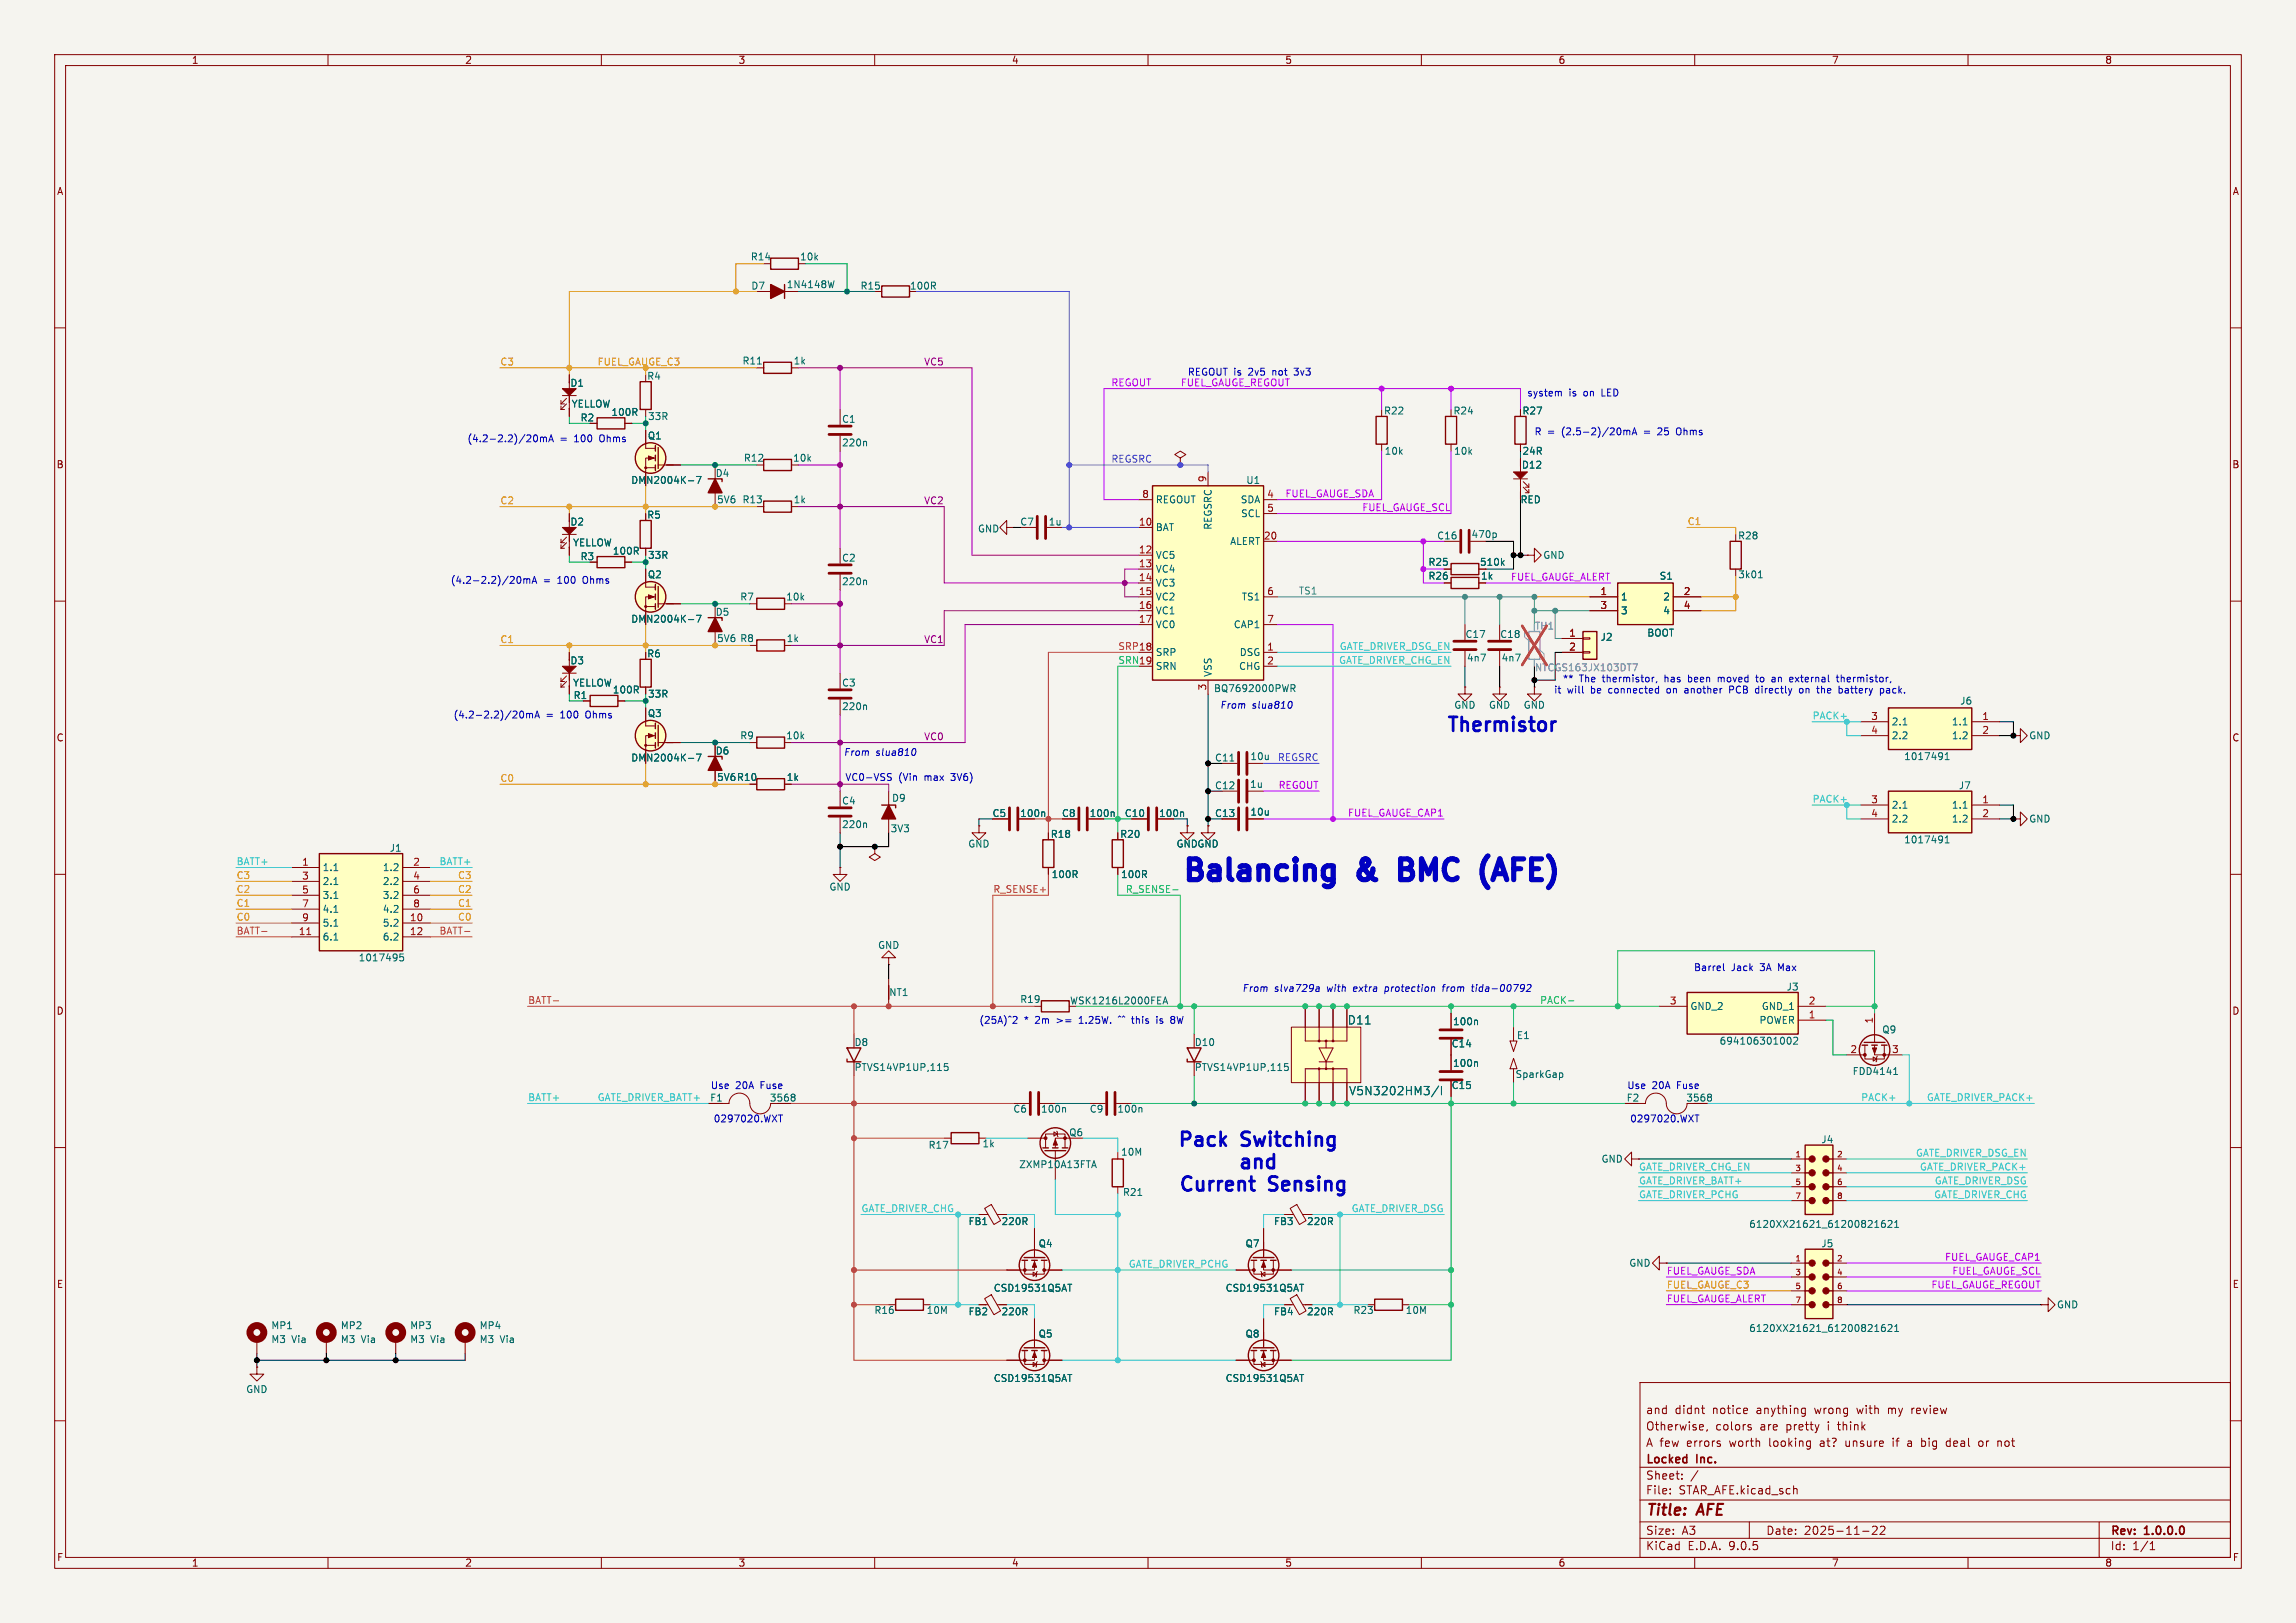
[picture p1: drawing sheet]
<svg xmlns="http://www.w3.org/2000/svg" width="420mm" height="297mm" viewBox="0 0 420 297" stroke-linecap="round" stroke-linejoin="round" font-family="sans-serif">
<defs><g id="words">
<g font-size="5.3" fill="#0000c2">
<text x="215.6" y="162.6">Balancing</text>
<text x="248.7" y="162.6">&amp;</text>
<text x="258.4" y="162.6">BMC</text>
<text x="275.4" y="162.6">(AFE)</text>
</g>
<g font-size="3.5" fill="#0000c2">
<text x="264.3" y="134.6">Thermistor</text>
<text x="215.2" y="210.5">Pack</text>
<text x="226.2" y="214.6">and</text>
<text x="227.2" y="210.5">Switching</text>
<text x="215.3" y="218.7">Current</text>
<text x="232.2" y="218.7">Sensing</text>
</g>
<g font-size="2.8" fill="#840000">
<text x="301" y="277.9">Title:</text>
<text x="310.6" y="277.9">AFE</text>
</g>
<g font-size="2.1" fill="#006464">
<text x="246.4" y="187.7">D11</text>
<text x="246.7" y="200.6">V5N3202HM3/I</text>
</g>
<g font-size="2.1" fill="#840000">
<text x="301" y="262">Otherwise,</text>
<text x="301" y="259">and</text>
<text x="306.4" y="259">didnt</text>
<text x="313.3" y="259">notice</text>
<text x="313.8" y="262">colors</text>
<text x="321.5" y="259">anything</text>
<text x="322" y="262">are</text>
<text x="326.9" y="262">pretty</text>
<text x="332.3" y="259">wrong</text>
<text x="336.6" y="262">think</text>
<text x="340.1" y="259">with</text>
<text x="345.9" y="259">my</text>
<text x="350.4" y="259">review</text>
<text x="301" y="268.2">Locked</text>
<text x="301" y="265">A few</text>
<text x="308.6" y="265">errors</text>
<text x="310.4" y="268.2">Inc.</text>
<text x="316.5" y="265">worth</text>
<text x="323.9" y="265">looking</text>
<text x="333.3" y="265">at?</text>
<text x="338.1" y="265">unsure</text>
<text x="346.9" y="265">if</text>
<text x="349.8" y="265">a</text>
<text x="352.5" y="265">big</text>
<text x="357.2" y="265">deal</text>
<text x="363.3" y="265">or</text>
<text x="366.9" y="265">not</text>
<text x="301" y="273.7">File:</text>
<text x="301" y="271">Sheet:</text>
<text x="307.1" y="273.7">STAR_AFE.kicad_sch</text>
<text x="301" y="281.1">Size:</text>
<text x="307.6" y="281.1">A3</text>
<text x="323" y="281.1">Date:</text>
<text x="330" y="281.1">2025-11-22</text>
<text x="386" y="281.3">Rev:</text>
<text x="392.4" y="281.3">1.0.0.0</text>
<text x="301" y="283.9">KiCad</text>
<text x="308.7" y="283.9">E.D.A.</text>
<text x="316.3" y="283.9">9.0.5</text>
<text x="386" y="283.9">Id:</text>
<text x="390.1" y="283.9">1/1</text>
</g>
<g font-size="1.8" fill="#840000">
<text x="35" y="11.9">1</text>
<text x="85" y="11.9">2</text>
<text x="135" y="11.9">3</text>
<text x="185" y="11.9">4</text>
<text x="235" y="11.9">5</text>
<text x="285" y="11.9">6</text>
<text x="335" y="11.9">7</text>
<text x="385" y="11.9">8</text>
<text x="10.3" y="35.9">A</text>
<text x="408.3" y="35.9">A</text>
<text x="278.4" y="76">R27</text>
<text x="118.4" y="80.6">Q1</text>
<text x="10.3" y="85.9">B</text>
<text x="408.2" y="85.9">B</text>
<text x="118.3" y="95.1">R5</text>
<text x="118.4" y="106">Q2</text>
<text x="270.6" y="103.7">510k</text>
<text x="270.8" y="106.3">1k</text>
<text x="118.3" y="120.5">R6</text>
<text x="118.4" y="131.4">Q3</text>
<text x="10.3" y="135.9">C</text>
<text x="408.2" y="135.9">C</text>
<text x="131.1" y="143.1">5V6 R10</text>
<text x="143.8" y="143.1">1k</text>
<text x="186.5" y="149.7">100n</text>
<text x="199.2" y="149.7">100n</text>
<text x="211.9" y="149.7">100n</text>
<text x="228.6" y="149.5">10u</text>
<text x="192.1" y="153.5">R18</text>
<text x="204.8" y="153.5">R20</text>
<text x="10.3" y="185.9">D</text>
<text x="408.2" y="185.9">D</text>
<text x="10.3" y="235.9">E</text>
<text x="408.3" y="235.9">E</text>
<text x="10.3" y="285.9">F</text>
<text x="35" y="286.9">1</text>
<text x="85" y="286.9">2</text>
<text x="135" y="286.9">3</text>
<text x="185" y="286.9">4</text>
<text x="235" y="286.9">5</text>
<text x="285" y="286.9">6</text>
<text x="335" y="286.9">7</text>
<text x="385" y="286.9">8</text>
<text x="408.3" y="285.9">F</text>
</g>
<g font-size="1.8" fill="#006464">
<text x="137.2" y="47.9">R14</text>
<text x="146.3" y="47.9">10k</text>
<text x="137.3" y="53.2">D7</text>
<text x="143.8" y="52.9">1N4148W</text>
<text x="157.3" y="53.2">R15</text>
<text x="166.4" y="53.2">100R</text>
<text x="104.2" y="71">D1</text>
<text x="118.3" y="69.7">R4</text>
<text x="135.7" y="66.9">R11</text>
<text x="145.1" y="66.9">1k</text>
<text x="104.5" y="74.8">YELLOW</text>
<text x="106.1" y="77.3">R2</text>
<text x="111.7" y="76.3">100R</text>
<text x="153.9" y="77.6">C1</text>
<text x="253.1" y="76">R22</text>
<text x="265.8" y="76">R24</text>
<text x="153.9" y="81.9">220n</text>
<text x="253.2" y="83.4">10k</text>
<text x="265.9" y="83.4">10k</text>
<text x="278.4" y="83.4">24R</text>
<text x="115.4" y="88.7">DMN2004K-7</text>
<text x="130.8" y="87.5">D4</text>
<text x="136" y="84.7">R12</text>
<text x="145" y="84.7">10k</text>
<text x="227.9" y="88.7">U1</text>
<text x="278.3" y="86">D12</text>
<text x="131.1" y="92.3">5V6</text>
<text x="135.7" y="92.3">R13</text>
<text x="145.1" y="92.3">1k</text>
<text x="211.3" y="92.3">REGOUT</text>
<text x="226.9" y="92.3">SDA</text>
<text x="226.9" y="94.8">SCL</text>
<text x="278" y="92.3">RED</text>
<text x="104.2" y="96.4">D2</text>
<text x="104.7" y="100.2">YELLOW</text>
<text x="112" y="101.7">100R</text>
<text x="178.8" y="97.6">GND</text>
<text x="186.5" y="96.4">C7</text>
<text x="191.7" y="96.4">1u</text>
<text x="211.3" y="97.4">BAT</text>
<text x="221.8" y="97" transform="rotate(-90 221.8 97)">REGSRC</text>
<text x="224.9" y="99.9">ALERT</text>
<text x="262.8" y="98.9">C16</text>
<text x="269.1" y="98.7">470p</text>
<text x="317.8" y="98.9">R28</text>
<text x="106.1" y="102.7">R3</text>
<text x="118.4" y="102.5">33R</text>
<text x="153.9" y="103">C2</text>
<text x="153.9" y="107.3">220n</text>
<text x="211.3" y="102.5">VC5</text>
<text x="211.3" y="105">VC4</text>
<text x="211.3" y="107.5">VC3</text>
<text x="261.2" y="103.7">R25</text>
<text x="261.2" y="106.3">R26</text>
<text x="282.2" y="102.5">GND</text>
<text x="303.5" y="106.3">S1</text>
<text x="317.9" y="106">3k01</text>
<text x="130.8" y="112.9">D5</text>
<text x="135.3" y="110.1">R7</text>
<text x="143.7" y="110.1">10k</text>
<text x="211.3" y="110.1">VC2</text>
<text x="211.3" y="112.6">VC1</text>
<text x="227" y="110.1">TS1</text>
<text x="296.4" y="110.1">1</text>
<text x="296.4" y="112.6">3</text>
<text x="304.1" y="110.1">2</text>
<text x="304.1" y="112.6">4</text>
<text x="115.4" y="114.1">DMN2004K-7</text>
<text x="131.1" y="117.7">5V6 R8</text>
<text x="143.8" y="117.7">1k</text>
<text x="211.3" y="115.2">VC0</text>
<text x="225.6" y="115.2">CAP1</text>
<text x="268" y="116.9">C17</text>
<text x="274.3" y="116.9">C18</text>
<text x="292.7" y="117.4">J2</text>
<text x="301.2" y="116.7">BOOT</text>
<text x="104.2" y="121.8">D3</text>
<text x="104.7" y="125.8">YELLOW</text>
<text x="153.9" y="125.8">C3</text>
<text x="211.3" y="120.2">SRP</text>
<text x="211.3" y="122.8">SRN</text>
<text x="221.8" y="124" transform="rotate(-90 221.8 124)">VSS</text>
<text x="226.6" y="122.8">CHG</text>
<text x="226.7" y="120.2">DSG</text>
<text x="268.2" y="121.3">4n7</text>
<text x="274.6" y="121.3">4n7</text>
<text x="104.8" y="128.1">R1</text>
<text x="112" y="127.1">100R</text>
<text x="118.4" y="127.9">33R</text>
<text x="153.9" y="130.1">220n</text>
<text x="222" y="126.8">BQ7692000PWR</text>
<text x="265.9" y="129.9">GND</text>
<text x="272.3" y="129.9">GND</text>
<text x="278.6" y="129.9">GND</text>
<text x="358.5" y="129.1">J6</text>
<text x="135.3" y="135.5">R9</text>
<text x="143.7" y="135.5">10k</text>
<text x="345.9" y="132.9">2.1</text>
<text x="345.9" y="135.5">2.2</text>
<text x="356.9" y="132.9">1.1</text>
<text x="356.9" y="135.5">1.2</text>
<text x="371.1" y="135.5">GND</text>
<text x="115.4" y="139.5">DMN2004K-7</text>
<text x="130.8" y="138.3">D6</text>
<text x="222.2" y="139.5">C11</text>
<text x="228.6" y="139.3">10u</text>
<text x="348.2" y="139.3">1017491</text>
<text x="153.9" y="147.4">C4</text>
<text x="163.1" y="146.9">D9</text>
<text x="181.5" y="149.7">C5</text>
<text x="194.2" y="149.7">C8</text>
<text x="205.6" y="149.7">C10</text>
<text x="222.2" y="144.6">C12</text>
<text x="222.2" y="149.7">C13</text>
<text x="228.6" y="144.4">1u</text>
<text x="345.9" y="148.2">2.1</text>
<text x="356.9" y="148.2">1.1</text>
<text x="358.2" y="144.6">J7</text>
<text x="153.9" y="151.7">220n</text>
<text x="162.8" y="152.5">3V3</text>
<text x="177" y="155.3">GND</text>
<text x="215.1" y="155.3">GNDGND</text>
<text x="345.9" y="150.7">2.2</text>
<text x="348.2" y="154.5">1017491</text>
<text x="356.9" y="150.7">1.2</text>
<text x="371.1" y="150.7">GND</text>
<text x="58.9" y="159.6">1.1</text>
<text x="69.9" y="159.6">1.2</text>
<text x="71.2" y="156.1">J1</text>
<text x="192.3" y="160.9">100R</text>
<text x="205" y="160.9">100R</text>
<text x="58.9" y="162.2">2.1</text>
<text x="58.9" y="164.7">3.1</text>
<text x="58.9" y="167.2">4.1</text>
<text x="69.9" y="162.2">2.2</text>
<text x="69.9" y="164.7">3.2</text>
<text x="69.9" y="167.2">4.2</text>
<text x="151.6" y="163.2">GND</text>
<text x="58.9" y="169.8">5.1</text>
<text x="58.9" y="172.3">6.1</text>
<text x="69.9" y="169.8">5.2</text>
<text x="69.9" y="172.3">6.2</text>
<text x="160.5" y="173.8">GND</text>
<text x="65.5" y="176.1">1017495</text>
<text x="162.6" y="182.5">NT1</text>
<text x="186.5" y="183.7">R19</text>
<text x="195.6" y="184">WSK1216L2000FEA</text>
<text x="309.1" y="185">GND_2</text>
<text x="322.2" y="185">GND_1</text>
<text x="326.7" y="181.5">J3</text>
<text x="156.2" y="191.6">D8</text>
<text x="218.4" y="191.6">D10</text>
<text x="265.4" y="191.9">C14</text>
<text x="265.7" y="187.8">100n</text>
<text x="277.4" y="190.3">E1</text>
<text x="314.5" y="191.4">694106301002</text>
<text x="321.7" y="187.6">POWER</text>
<text x="344.2" y="189.3">Q9</text>
<text x="156.2" y="196.2">PTVS14VP1UP,115</text>
<text x="218.4" y="196.2">PTVS14VP1UP,115</text>
<text x="265.7" y="195.4">100n</text>
<text x="277.1" y="197.5">SparkGap</text>
<text x="338.8" y="196.9">FDD4141</text>
<text x="129.8" y="201.8">F1</text>
<text x="140.7" y="201.8">3568</text>
<text x="185.3" y="203.8">C6</text>
<text x="190.3" y="203.8">100n</text>
<text x="199.2" y="203.8">C9</text>
<text x="204.3" y="203.8">100n</text>
<text x="265.4" y="199.5">C15</text>
<text x="297.5" y="201.8">F2</text>
<text x="308.4" y="201.8">3568</text>
<text x="195.5" y="208.1">Q6</text>
<text x="333.1" y="209.4">J4</text>
<text x="169.8" y="210.4">R17</text>
<text x="179.6" y="210.2">1k</text>
<text x="186.3" y="214">ZXMP10A13FTA</text>
<text x="205" y="211.7">10M</text>
<text x="292.9" y="213">GND</text>
<text x="205.3" y="219">R21</text>
<text x="177.1" y="224.4">FB1</text>
<text x="183.1" y="224.4">220R</text>
<text x="232.9" y="224.4">FB3</text>
<text x="239" y="224.4">220R</text>
<text x="319.9" y="224.9">6120XX21621_61200821621</text>
<text x="189.9" y="228.4">Q4</text>
<text x="227.7" y="228.4">Q7</text>
<text x="297.9" y="232">GND</text>
<text x="333.1" y="228.4">J5</text>
<text x="181.7" y="236.6">CSD19531Q5AT</text>
<text x="224.1" y="236.6">CSD19531Q5AT</text>
<text x="376.2" y="239.6">GND</text>
<text x="49.5" y="243.4">MP1</text>
<text x="49.5" y="246">M3</text>
<text x="53.4" y="246">Via</text>
<text x="62.2" y="243.4">MP2</text>
<text x="62.2" y="246">M3</text>
<text x="66.1" y="246">Via</text>
<text x="74.9" y="243.4">MP3</text>
<text x="74.9" y="246">M3</text>
<text x="78.8" y="246">Via</text>
<text x="87.6" y="243.4">MP4</text>
<text x="87.6" y="246">M3</text>
<text x="91.5" y="246">Via</text>
<text x="159.9" y="240.6">R16</text>
<text x="169.4" y="240.6">10M</text>
<text x="177.1" y="240.9">FB2</text>
<text x="183.1" y="240.9">220R</text>
<text x="189.9" y="245">Q5</text>
<text x="227.7" y="245">Q8</text>
<text x="232.9" y="240.9">FB4</text>
<text x="239" y="240.9">220R</text>
<text x="247.5" y="240.6">R23</text>
<text x="257" y="240.6">10M</text>
<text x="319.9" y="243.9">6120XX21621_61200821621</text>
<text x="44.9" y="255.1">GND</text>
<text x="181.7" y="253.1">CSD19531Q5AT</text>
<text x="224.1" y="253.1">CSD19531Q5AT</text>
</g>
<g font-size="1.8" fill="#de8f00">
<text x="91.4" y="67">C3</text>
<text x="109.2" y="67">FUEL_GAUGE_C3</text>
<text x="91.4" y="92.4">C2</text>
<text x="308.6" y="96.2">C1</text>
<text x="91.4" y="117.8">C1</text>
<text x="91.4" y="143.2">C0</text>
<text x="43.2" y="160.9">C3</text>
<text x="83.7" y="160.9">C3</text>
<text x="43.2" y="163.5">C2</text>
<text x="43.2" y="166">C1</text>
<text x="83.7" y="163.5">C2</text>
<text x="83.7" y="166">C1</text>
<text x="43.2" y="168.6">C0</text>
<text x="83.7" y="168.6">C0</text>
<text x="304.8" y="235.9">FUEL_GAUGE_C3</text>
</g>
<g font-size="1.8" fill="#960093">
<text x="168.9" y="67">VC5</text>
<text x="168.9" y="92.4">VC2</text>
<text x="168.9" y="117.8">VC1</text>
<text x="168.9" y="135.5">VC0</text>
</g>
<g font-size="1.8" fill="#ba00ff">
<text x="203.2" y="70.8">REGOUT</text>
<text x="215.9" y="70.8">FUEL_GAUGE_REGOUT</text>
<text x="235" y="91.1">FUEL_GAUGE_SDA</text>
<text x="249.1" y="93.6">FUEL_GAUGE_SCL</text>
<text x="276.3" y="106.3">FUEL_GAUGE_ALERT</text>
<text x="233.8" y="144.4">REGOUT</text>
<text x="246.5" y="149.5">FUEL_GAUGE_CAP1</text>
<text x="304.8" y="233.3">FUEL_GAUGE_SDA</text>
<text x="355.7" y="230.8">FUEL_GAUGE_CAP1</text>
<text x="357" y="233.3">FUEL_GAUGE_SCL</text>
<text x="304.8" y="238.4">FUEL_GAUGE_ALERT</text>
<text x="353.2" y="235.9">FUEL_GAUGE_REGOUT</text>
</g>
<g font-size="1.8" fill="#0000c2">
<text x="217.2" y="68.9">REGOUT is</text>
<text x="228.5" y="68.9">2v5</text>
<text x="233" y="68.9">not</text>
<text x="237.2" y="68.9">3v3</text>
<text x="279.3" y="72.7">system</text>
<text x="287" y="72.7">is</text>
<text x="289.8" y="72.7">on</text>
<text x="293.2" y="72.7">LED</text>
<text x="85.4" y="81.1">(4.2-2.2)/20mA</text>
<text x="102.4" y="81.1">=</text>
<text x="105.2" y="81.1">100</text>
<text x="110" y="81.1">Ohms</text>
<text x="280.6" y="79.9">R =</text>
<text x="285.8" y="79.9">(2.5-2)/20mA</text>
<text x="301" y="79.9">=</text>
<text x="303.7" y="79.9">25</text>
<text x="307.3" y="79.9">Ohms</text>
<text x="82.4" y="107">(4.2-2.2)/20mA</text>
<text x="99.4" y="107">=</text>
<text x="102.1" y="107">100</text>
<text x="106.9" y="107">Ohms</text>
<text x="285.8" y="125.1">**</text>
<text x="288.9" y="125.1">The</text>
<text x="293.3" y="125.1">thermistor,</text>
<text x="304.8" y="125.1">has</text>
<text x="309.3" y="125.1">been</text>
<text x="314.9" y="125.1">moved</text>
<text x="322.1" y="125.1">to</text>
<text x="325.2" y="125.1">an</text>
<text x="328.7" y="125.1">external</text>
<text x="337.5" y="125.1">thermistor,</text>
<text x="82.9" y="131.7">(4.2-2.2)/20mA</text>
<text x="99.9" y="131.7">=</text>
<text x="102.6" y="131.7">100</text>
<text x="107.4" y="131.7">Ohms</text>
<text x="223.1" y="129.9">From</text>
<text x="229" y="129.9">slua810</text>
<text x="284.2" y="127.1">it</text>
<text x="286.7" y="127.1">will</text>
<text x="291.1" y="127.1">be</text>
<text x="294.5" y="127.1">connected</text>
<text x="305.4" y="127.1">on</text>
<text x="308.8" y="127.1">another</text>
<text x="317.2" y="127.1">PCB</text>
<text x="322.2" y="127.1">directly</text>
<text x="330.4" y="127.1">on</text>
<text x="333.9" y="127.1">the</text>
<text x="338" y="127.1">battery</text>
<text x="345.8" y="127.1">pack.</text>
<text x="154.3" y="138.5">From</text>
<text x="154.5" y="143.1">VC0-VSS</text>
<text x="160.2" y="138.5">slua810</text>
<text x="164.4" y="143.1">(Vin</text>
<text x="169.2" y="143.1">max</text>
<text x="174.3" y="143.1">3V6)</text>
<text x="309.8" y="177.9">Barrel</text>
<text x="316.7" y="177.9">Jack</text>
<text x="322.1" y="177.9">3A</text>
<text x="325.6" y="177.9">Max</text>
<text x="227.2" y="181.7">From</text>
<text x="233.1" y="181.7">slva729a</text>
<text x="242.8" y="181.7">with</text>
<text x="247.8" y="181.7">extra</text>
<text x="253.8" y="181.7">protection</text>
<text x="264.5" y="181.7">from</text>
<text x="270.1" y="181.7">tida-00792</text>
<text x="179" y="187.6">(25A)^2</text>
<text x="187.4" y="187.6">*</text>
<text x="189.5" y="187.6">2m</text>
<text x="193.6" y="187.6">&gt;=</text>
<text x="197.9" y="187.6">1.25W.</text>
<text x="205.3" y="187.6">^^ this</text>
<text x="212.6" y="187.6">is</text>
<text x="215.4" y="187.6">8W</text>
<text x="129.9" y="199.5">Use</text>
<text x="134.5" y="199.5">20A</text>
<text x="139.2" y="199.5">Fuse</text>
<text x="297.6" y="199.5">Use</text>
<text x="302.2" y="199.5">20A</text>
<text x="306.9" y="199.5">Fuse</text>
<text x="130.5" y="205.6">0297020.WXT</text>
<text x="298.1" y="205.6">0297020.WXT</text>
</g>
<text font-size="1.8" fill="#009600" x="118.4" y="77.1">33R</text>
<g font-size="1.8" fill="#4c4fff">
<text x="203.2" y="84.7">REGSRC</text>
<text x="233.7" y="139.4">REGSRC</text>
</g>
<g font-size="1.8" fill="#a90000">
<text x="220.7" y="88.3" transform="rotate(-90 220.7 88.3)">9</text>
<text x="208.8" y="91.2">8</text>
<text x="231.7" y="91.2">4</text>
<text x="231.7" y="93.7">5</text>
<text x="208.2" y="96.3">10</text>
<text x="208.2" y="101.3">12</text>
<text x="231.1" y="98.8">20</text>
<text x="208.2" y="103.9">13</text>
<text x="208.2" y="106.4">14</text>
<text x="208.2" y="109">15</text>
<text x="208.2" y="111.5">16</text>
<text x="231.7" y="109">6</text>
<text x="292.7" y="109">1</text>
<text x="292.7" y="111.5">3</text>
<text x="307.9" y="109">2</text>
<text x="307.9" y="111.5">4</text>
<text x="208.2" y="114">17</text>
<text x="231.7" y="114">7</text>
<text x="231.7" y="119.1">1</text>
<text x="286.9" y="116.6">1</text>
<text x="286.9" y="119.1">2</text>
<text x="231.7" y="121.7">2</text>
<text x="220.7" y="126.4" transform="rotate(-90 220.7 126.4)">3</text>
<text x="342.2" y="131.8">3</text>
<text x="362.5" y="131.8">1</text>
<text x="342.2" y="134.4">4</text>
<text x="362.5" y="134.4">2</text>
<text x="342.2" y="147.1">3</text>
<text x="342.2" y="149.6">4</text>
<text x="362.5" y="147.1">1</text>
<text x="362.5" y="149.6">2</text>
<text x="55.2" y="158.5">1</text>
<text x="55.2" y="161">3</text>
<text x="75.5" y="158.5">2</text>
<text x="75.5" y="161">4</text>
<text x="55.2" y="163.6">5</text>
<text x="55.2" y="166.1">7</text>
<text x="75.5" y="163.6">6</text>
<text x="75.5" y="166.1">8</text>
<text x="54.6" y="171.2">11</text>
<text x="55.2" y="168.7">9</text>
<text x="74.9" y="168.7">10</text>
<text x="74.9" y="171.2">12</text>
<text x="305.4" y="183.9">3</text>
<text x="330.8" y="183.9">2</text>
<text x="330.8" y="186.4">1</text>
<text x="342.6" y="187.4" transform="rotate(-90 342.6 187.4)">1</text>
<text x="338.4" y="192.8">2</text>
<text x="346" y="192.8">3</text>
</g>
<text font-size="1.8" fill="#607b61" x="237.5" y="108.9">TS1</text>
<g font-size="1.8" fill="#ff2e2c">
<text x="204.5" y="119">SRP18</text>
<text x="181.6" y="163.5">R_SENSE+</text>
<text x="43.2" y="171.1">BATT-</text>
<text x="80.3" y="171.1">BATT-</text>
<text x="96.5" y="183.8">BATT-</text>
</g>
<g font-size="1.8" fill="#26c2cb">
<text x="245" y="119">GATE_DRIVER_DSG_EN</text>
<text x="244.8" y="121.6">GATE_DRIVER_CHG_EN</text>
<text x="331.5" y="131.7">PACK+</text>
<text x="331.5" y="147">PACK+</text>
<text x="43.2" y="158.4">BATT+</text>
<text x="80.3" y="158.4">BATT+</text>
<text x="96.5" y="201.6">BATT+</text>
<text x="109.2" y="201.6">GATE_DRIVER_BATT+</text>
<text x="340.4" y="201.6">PACK+</text>
<text x="352.4" y="201.6">GATE_DRIVER_PACK+</text>
<text x="299.7" y="214.3">GATE_DRIVER_CHG_EN</text>
<text x="350.4" y="211.7">GATE_DRIVER_DSG_EN</text>
<text x="351.1" y="214.3">GATE_DRIVER_PACK+</text>
<text x="157.5" y="221.9">GATE_DRIVER_CHG</text>
<text x="247.1" y="221.9">GATE_DRIVER_DSG</text>
<text x="299.7" y="219.4">GATE_DRIVER_PCHG</text>
<text x="299.7" y="216.8">GATE_DRIVER_BATT+</text>
<text x="353.7" y="219.4">GATE_DRIVER_CHG</text>
<text x="353.8" y="216.8">GATE_DRIVER_DSG</text>
<text x="206.4" y="232.1">GATE_DRIVER_PCHG</text>
</g>
<text font-size="1.8" fill="#9c9b98" x="280.7" y="115.4">TH1</text>
<g font-size="1.8" fill="#22be1c">
<text x="204.5" y="121.6">SRN19</text>
<text x="205.8" y="163.5">R_SENSE-</text>
<text x="281.6" y="183.8">PACK-</text>
</g>
<text font-size="1.8" fill="#939391" x="280.7" y="123">NTCGS163JX103DT7</text>
<g font-size="1.4" fill="#a90000">
<text x="328.3" y="211.8">1</text>
<text x="328.3" y="214.4">3</text>
<text x="335.9" y="211.8">2</text>
<text x="335.9" y="214.4">4</text>
<text x="328.3" y="216.9">5</text>
<text x="328.3" y="219.5">7</text>
<text x="335.9" y="216.9">6</text>
<text x="335.9" y="219.5">8</text>
<text x="328.3" y="230.9">1</text>
<text x="328.3" y="233.4">3</text>
<text x="335.9" y="230.9">2</text>
<text x="335.9" y="233.4">4</text>
<text x="328.3" y="236">5</text>
<text x="328.3" y="238.5">7</text>
<text x="335.9" y="236">6</text>
<text x="335.9" y="238.5">8</text>
</g>
</g></defs>
<path d="M0 0h420v297h-420z" fill="#f5f4ef" stroke="#f5f4ef" stroke-width=".18"/>
<g fill="none" stroke="#840000" stroke-width=".18">
<path d="M10 10h400v277h-400zM12 12h396v273h-396zM60 10v2M110 10v2M160 10v2M210 10v2M260 10v2M310 10v2M360 10v2M10 60h2M408 60h2M130.8 85.1v7.6"/>
<path d="M252.7 81.3v1.3M10 110h2M408 110h2M10 160h2M194.3 149.9h2.8M408 160h2M10 210h2M408 210h2M300 253h108v32h-108zM311.2 257.7h.6M311.5 258.6l.3 .1M319.4 257.7l.3 .3-.8 .2"/>
<path d="M319.6 258.6l-.2 .1M329.8 257.7l.4 .1M330.2 258.6l-.4 .1M330.2 257.7v1.2l-.3 .3M349.7 257.7v1M349.9 257.8l-.2 .2M10 260h2M300 278.5h108M300 274.5h108M300 268.5h108M305.5 273.2v.2M305.5 272.5v.1"/>
<path d="M307.7 270.5v.2M307.7 269.8v.1M310.6 269.1l-1.3 1.9M311.5 260.8l.1 .2-.7 .2M312.3 261.6l-.1 .3M314.7 264.3v.3M319.9 261.2l.4 .1 .1 .2-.2 .2h-.3M319.9 260.7l.4 .1M320 278.5v3M328.3 272.4h.2l.2 .2v.8M331 263.7l.2 .1M331.2 263.7l-.1 1.3"/>
<path d="M331.2 264.6l-.2 .1M334.4 260.2v.1M334.4 260.7v1M342.5 279.4l.6-.1 .2 .1 .1 .3-1 1.1h1M343.9 279.4l.6-.1 .2 .1 .1 .3-.9 1.1h.9M346.3 263.2v.1M346.3 263.7v1M349.4 263.7l-.4 .1M349.5 264.1h-.3a.29 .29 0 0 0-.3 .3 .29 .29 0 0 0 .3 .3h.3M351.5 264.6l.4 .1M351.9 263.7l-.4 .1M356.6 263.7l-.4 .1-.2 .2 .1 .5 .5 .2"/>
<path d="M362.7 263.8l-.5-.1-.3 .3v.4l.2 .2 .3 .1 .3-.2M365.9 263.7l.2 .2v.8M384 278.5v6.5M408 260h2M60 285v2M110 285v2M160 285v2M210 285v2M260 285v2M300 281.5h108M310 285v2M340.7 280.2h1.2"/>
<path d="M360 285v2M393.3 283.6h.9M393.3 282.5l.4-.4v1.5"/>
</g>
<path d="M399.4 279.4l.1 .5-.1 .7" fill="none" stroke="#840000" stroke-width=".3"/>
<path d="M251.7 76.2h2v5.1h-2zM129.5 87.6h2.6v.5" fill="none" stroke="#840000" stroke-width=".25"/>
<path d="M130.8 87.6l1.3 2.6h-2.6z" fill="#840000" stroke="#840000" stroke-width=".25"/>
<path d="M197.4 147.8v4.1M198.9 147.8v4.1" fill="none" stroke="#840000" stroke-width=".51"/>
<path d="M203.6 148.6l.2 .2v.6" fill="none" stroke="#006464" stroke-width=".18"/>
<path d="M345.4 129.5h15.3v7.7h-15.3z" fill="#ffffc2"/>
<path d="M345.4 129.5h15.3v7.7h-15.3z" fill="none" stroke="#840000" stroke-width=".25"/>
<g fill="none" stroke="#840000" stroke-width=".18">
<path d="M276.9 87.6h2.5M278.1 83.8v1.5M278.1 88.9v2.5M278.6 88.1l1.1 1.1M278.6 89.2l1.1 1M279 89.2h.7M279 90.2h.7M279.7 88.5v.7M279.7 89.5v.7M340.4 132.1h5M340.4 134.6h5M360.7 132.1h5.1"/>
<path d="M360.7 134.6h5.1"/>
</g>
<path d="M348.1 132.7h.7M355.8 139h.7M355.8 138.1l.4-.4v1.3M359.1 132.7h.7" fill="none" stroke="#006464" stroke-width=".18"/>
<path d="M276.9 86.4h2.5l-1.3 1.2v1.3v-1.3z" fill="#840000" stroke="#840000" stroke-width=".18"/>
<path d="M345.4 144.8h15.3v7.6h-15.3z" fill="#ffffc2"/>
<path d="M345.4 144.8h15.3v7.6h-15.3z" fill="none" stroke="#840000" stroke-width=".25"/>
<path d="M340.4 147.3h5M340.4 149.9h5M360.7 147.3h5.1M360.7 149.9h5.1" fill="none" stroke="#840000" stroke-width=".18"/>
<path d="M348.1 147.9h.7M355.8 154.2h.7M355.8 153.3l.4-.3v1.2M359.1 147.9h.7" fill="none" stroke="#006464" stroke-width=".18"/>
<path d="M295.9 106.7h10.2v7.6h-10.2z" fill="#ffffc2"/>
<g fill="none" stroke="#840000" stroke-width=".25">
<path d="M139.7 84.1h5.1v2h-5.1zM295.9 106.7h10.2v7.6h-10.2zM163.8 237.7h5.1v2.1h-5.1zM186.9 230.6h1.1M187.3 230.1h3.8M188.7 230.6h1M190.5 230.6h1M186.9 247.1h1.1M187.3 246.6h3.8M188.7 247.1h1M190.5 247.1h1"/>
<circle cx="189.2" cy="231.5" r="2.79"/>
<circle cx="189.2" cy="248" r="2.79"/>
</g>
<g fill="none" stroke="#840000" stroke-width=".18">
<path d="M153.7 74.9v2.8M153.7 79.8v2.8M274.3 114.3v2.8M274.3 119.1v2.8M290.8 109.2h5.1M290.8 111.8h5.1M306.1 109.2h5M306.1 111.8h5M162.6 238.8h1.2M168.9 238.8h1.3M179.1 238.8h1.6M179.1 222.2h1.6"/>
<path d="M180.1 221.1l1.2-.7 1.7 3-1.2 .7zM180.1 237.6l1.2-.7 1.7 3-1.2 .7zM182.4 238.8h1.7M182.4 222.2h1.7M187.5 230.6v2.6h3.5v-2.6M189 232.8l.6 .4-.6 .4zM189.2 230.6v1.8h-5.1M189.2 224.8v5.3M189.7 232.7l-.1 .1v.8l-.1 .1M191 232.4h3.3M72.4 245.1v2.5M85.1 245.1v2.5"/>
<path d="M187.5 247.1v2.6h3.5v-2.6M189 249.3l.6 .4-.6 .4zM189.2 247.1v1.8h-5.1M189.2 241.3v5.3M189.7 249.2l-.1 .1v.8l-.1 .1M191 248.9h3.3"/>
</g>
<path d="M151.6 78h4.1M151.6 79.5h4.1M272.3 117.3h4.1M272.3 118.9h4.1" fill="none" stroke="#840000" stroke-width=".51"/>
<path d="M158.3 80.8l.2 .1v.7M195.3 235h.8M195.7 235v1.3M195.3 251.5h.8M195.7 251.5v1.3" fill="none" stroke="#006464" stroke-width=".18"/>
<g fill="#840000" stroke="#840000" stroke-width=".18">
<path d="M189.2 247.4l.4 1h-.8z"/>
<path d="M189.2 230.9l.4 1h-.8z"/>
<circle cx="191" cy="248.9" r=".25"/>
<circle cx="187.5" cy="248.9" r=".25"/>
<circle cx="191" cy="232.4" r=".25"/>
<circle cx="187.5" cy="232.4" r=".25"/>
</g>
<g fill="none" stroke="#840000" stroke-width="1.3">
<circle cx="72.4" cy="243.8" r="1.27"/>
<circle cx="85.1" cy="243.8" r="1.27"/>
</g>
<path d="M58.4 156.2h15.3v17.8h-15.3z" fill="#ffffc2"/>
<path d="M316.5 99.1h2v5h-2zM58.4 156.2h15.3v17.8h-15.3z" fill="none" stroke="#840000" stroke-width=".25"/>
<g fill="none" stroke="#840000" stroke-width=".18">
<path d="M279.4 101.6h1.3v-1.3l1.2 1.3-1.2 1.3v-1.3M279.4 101.6h.1M53.3 158.8h5.1M73.7 158.8h5M53.3 161.3h5.1M53.3 163.8h5.1M53.3 166.4h5.1M53.3 168.9h5.1M53.3 171.5h5.1M73.7 161.3h5M73.7 163.8h5M73.7 166.4h5"/>
<path d="M73.7 168.9h5M73.7 171.5h5"/>
</g>
<path d="M321.7 105.7h.7M321.9 104.6l.1-.1v1.2M61.1 159.3h.7M61.1 161.9h.7M61.1 164.4h.7M61.1 166.9h.7M61.1 169.5h.7M61.1 172h.7M73.8 174.6h-.6l-.1 .6 .2-.1h.4l.1 .2v.4l-.2 .1-.5-.1" fill="none" stroke="#006464" stroke-width=".18"/>
<path d="M56.1 171h.7" fill="none" stroke="#a90000" stroke-width=".18"/>
<path d="M279.7 115.6h2v5.1h-2z" fill="none" stroke="#9c9b98" stroke-width=".25"/>
<path d="M278.9 115.6v1l3.5 3v1.1M280.7 120.7v1.2" fill="none" stroke="#9c9b98" stroke-width=".18"/>
<path d="M298.7 121.5h.8l-.5 1.3" fill="none" stroke="#939391" stroke-width=".18"/>
<path d="M278.4 114.5l4.5 7.2M282.9 114.5l-4.5 7.2" fill="none" stroke="#e12e31" stroke-width=".46"/>
<path d="M289.6 115.6h2.5v5.1h-2.5z" fill="#ffffc2"/>
<g fill="none" stroke="#840000" stroke-width=".25">
<path d="M289.6 115.6h2.5v5.1h-2.5zM138.4 142.5h5.1v2h-5.1zM161.3 147.3h2.5v.5M154.9 193.8v.5h2.6M154.9 191.8h2.6l-1.3 2.5zM162.6 180.3v2.6M228.9 230.6h1M229.2 230.1h3.8M230.6 230.6h1M232.4 230.6h1M251.5 237.7h5v2.1h-5zM228.9 247.1h1"/>
<path d="M229.2 246.6h3.8M230.6 247.1h1M232.4 247.1h1"/>
<circle cx="231.1" cy="231.5" r="2.79"/>
<circle cx="231.1" cy="248" r="2.79"/>
</g>
<g fill="none" stroke="#840000" stroke-width=".18">
<path d="M285.7 116.8h3.9M285.7 119.4h3.9M289.6 116.7h1.2v.3h-1.2zM289.6 119.3h1.2v.2h-1.2zM153.7 158.8v1.2h1.2l-1.2 1.3-1.3-1.3h1.3M153.7 158.8h.1M153.7 144.8v2.8M153.7 149.6v2.8M160 154.9v1.3l1 .6-1 .7-1-.7 1-.6M160 154.9h.1M162.6 144.8v7.6M179.1 151.1v1.3h1.2l-1.2 1.3-1.3-1.3h1.3"/>
<path d="M179.1 151.1h.1M162.6 175.3h-1.3l1.3-1.3 1.2 1.3h-1.2v1.2M162.6 176.5h.1M162.6 179.1v5.1M156.2 189.2v2.6M265.4 185.4v2.8M265.4 190.2v5.6M265.4 197.9v2.8M132.1 201.9h1.2a1.93 1.93 0 0 1 2.1-1.9 1.93 1.93 0 0 1 1.8 2.3 1.9 1.9 0 0 0 2 1.5 1.9 1.9 0 0 0 1.8-1.9M226.1 232.4h3.3M229.4 230.6v2.6h3.5v-2.6M230.6 232.7l.2 .1v.8l.1 .1"/>
<path d="M230.8 233.2l.6-.4v.8zM231.1 230.6v1.8h5.1M231.1 224.8v5.3M250.2 238.8h1.3M256.5 238.8h1.3M47 250.2v1.3h1.3l-1.3 1.2-1.3-1.2h1.3M47 250.2h.1M47 245.1v2.5M59.7 245.1v2.5M226.1 248.9h3.3M229.4 247.1v2.6h3.5v-2.6M230.6 249.2l.2 .1v.8l.1 .1"/>
<path d="M230.8 249.7l.6-.4v.8zM231.1 247.1v1.8h5.1M231.1 241.3v5.3"/>
</g>
<g fill="none" stroke="#840000" stroke-width="1.3">
<circle cx="47" cy="243.8" r="1.27"/>
<circle cx="59.7" cy="243.8" r="1.27"/>
</g>
<g fill="#840000" stroke="#840000" stroke-width=".18">
<path d="M231.1 247.4l.4 1h-.7z"/>
<path d="M231.1 230.9l.4 1h-.7z"/>
<circle cx="229.4" cy="248.9" r=".25"/>
<circle cx="232.9" cy="248.9" r=".25"/>
<circle cx="229.4" cy="232.4" r=".25"/>
<circle cx="232.9" cy="232.4" r=".25"/>
</g>
<path d="M158.3 150.6l.2 .2v.7M173.4 194.6h-.6l-.1 .6 .2-.1 .4 .1 .1 .2v.4l-.2 .1-.5-.1M270.1 186.7l.2 .2v.6M270.1 194.3l.2 .2v.6M145.2 200.2l.2 .3-.2 .3 .2 .2v.3l-.2 .2M237.7 235h.8M238.1 235v1.3M237.7 251.5h.8M238.1 251.5v1.3" fill="none" stroke="#006464" stroke-width=".18"/>
<path d="M151.6 147.8h4.1M151.6 149.4h4.1M263.4 188.5h4.1M263.4 190h4.1M263.4 196.1h4.1M263.4 197.6h4.1" fill="none" stroke="#840000" stroke-width=".51"/>
<path d="M162.6 147.3l1.2 2.6h-2.5z" fill="#840000" stroke="#840000" stroke-width=".25"/>
<path d="M236.2 188h12.7v10.1h-12.7z" fill="#ffffc2"/>
<g fill="none" stroke="#840000" stroke-width=".18">
<path d="M138.4 53.3h5.1M138.4 67.3h1.3M138.4 92.7h1.3M278.1 81.3v1.3M104.1 119.4v1.5M118.1 100.3v1.3M118.1 106.7v.7h1.8M118.1 111h1.8M119.9 109.2h-1.8v5.1M120.4 110.5h4.1M130.8 110.5v7.6M137.2 110.5h1.2"/>
<path d="M137.2 118.1h1.2M153.7 100.3v2.8M153.7 105.2v2.8M102.6 124.1v.6M102.6 125.1v.6M102.6 124.7h.7M102.6 125.7h.7M102.9 123.2h2.5M103.6 123.7l-1 1M103.6 124.7l-1 1M104.1 125.5v1.5M106.7 128.3h1.2"/>
<path d="M113 128.3h1.3M118.1 136.4h1.8M118.1 125.7v1.3M118.1 132.1v.7h1.8M119.9 134.6h-1.8v5.1M120.4 135.9h4.1M130.8 135.9v7.6M137.2 135.9h1.2M153.7 123.2v2.8M153.7 128v2.8M368.3 134.6h1.3v1.3l1.2-1.3-1.2-1.2v1.2M368.3 134.6h.1"/>
<path d="M181.6 149.9h2.8M236.2 188h12.7v10.1h-12.7zM238.8 184.2v6.3h7.6v-6.3M241.3 184.2v6.3M241.3 195.6v6.3M241.3 191.8h2.5l-1.2 2.5zM241.3 194.3h2.5M242.6 190.5v1.3M242.6 194.3v1.3M243.8 184.2v6.3M243.8 195.6v6.3M276.2 190.5h1.3l-.6 1.9z"/>
<path d="M276.9 193.7l.6 1.9h-1.3zM276.9 188v2.5M172.7 208.3h1.3M179.1 208.3h1.2M188 208.3h3.3M191.3 210.1v-2.6h3.5v2.6M192.8 207.1l.6 .4-.6 .4zM193 210.6v5.3M193.3 207l.1 .1v.8l.1 .1M195.6 208.3h-2.6v1.8M238.8 201.9v-6.3h7.6v6.3M234.9 238.8h1.7"/>
<path d="M234.9 222.2h1.7M236 237.6l1.2-.7 1.7 3-1.2 .7zM236 221.1l1.2-.7 1.7 3-1.2 .7zM238.3 238.8h1.7M238.3 222.2h1.7"/>
</g>
<g fill="none" stroke="#840000" stroke-width=".25">
<path d="M141 47.2h5v2.1h-5zM143.5 52.1v2.5M139.7 66.3h5.1v2h-5.1zM277.1 76.2h2v5.1h-2zM117.1 95.3h2v5h-2zM139.7 91.7h5.1v2h-5.1zM119.9 106.9v1.1M119.9 108.7v1M119.9 110.5v1M120.4 107.3v3.8M129.5 113h2.6v.5M138.4 109.5h5.1v2h-5.1z"/>
<path d="M138.4 117.1h5.1v2h-5.1zM107.9 127.3h5.1v2h-5.1zM117.1 120.7h2v5h-2zM119.9 132.3v1.1M119.9 134.1v1M119.9 135.9v1M120.4 132.7v3.8M129.5 138.4h2.6v.5M138.4 134.9h5.1v2h-5.1zM174 207.3h5.1v2h-5.1zM190.8 210.1h1M191.1 210.6h3.8"/>
<path d="M192.5 210.1h1M194.3 210.1h1"/>
<circle cx="119" cy="109.2" r="2.79"/>
<circle cx="119" cy="134.6" r="2.79"/>
<circle cx="241.3" cy="190.5" r=".13"/>
<circle cx="241.3" cy="195.6" r=".13"/>
<circle cx="242.6" cy="190.5" r=".13"/>
<circle cx="242.6" cy="195.6" r=".13"/>
<circle cx="243.8" cy="190.5" r=".13"/>
<circle cx="243.8" cy="195.6" r=".13"/>
<circle cx="193" cy="209.2" r="2.79"/>
</g>
<g fill="none" stroke="#006464" stroke-width=".18">
<path d="M152.6 51.4l-.3 1.2M138.5 66.6h.8M125.9 113.4h1M127.4 112.6h.8l-.5 1.3M158.3 106.2l.2 .1v.7M125.9 138.8h1M127.4 138h.8l-.5 1.3M158.3 129l.2 .2v.7M190.9 148.6l.2 .2v.6M263.2 198.7l-1.3 2M263.7 198.8v1.5M285.6 196.3l.3 .3v.3l-.3 .3"/>
<path d="M199.8 213.3h.6M200.1 212.4l.4 1.3"/>
</g>
<g fill="#ffffc2" stroke="#ffffc2" stroke-width=".18">
<circle cx="119" cy="134.6" r="2.79"/>
<circle cx="119" cy="109.2" r="2.79"/>
</g>
<g fill="#840000" stroke="#840000" stroke-width=".18">
<path d="M118.6 134.2l1 .4-1 .4z"/>
<path d="M102.9 121.9h2.5l-1.3 1.3v1.3v-1.3z"/>
<path d="M118.6 108.8l1 .4-1 .4z"/>
<path d="M193 208.5l.4 1.1h-.7z"/>
<circle cx="118.1" cy="136.4" r=".18"/>
<circle cx="118.1" cy="111" r=".18"/>
<circle cx="191.3" cy="208.3" r=".25"/>
<circle cx="194.8" cy="208.3" r=".25"/>
</g>
<g fill="#840000" stroke="#840000" stroke-width=".25">
<path d="M130.8 138.4l1.3 2.6h-2.6z"/>
<path d="M130.8 113l1.3 2.6h-2.6z"/>
<path d="M141 52.1l2.5 1.2-2.5 1.3z"/>
</g>
<path d="M151.6 103.4h4.1M151.6 104.9h4.1M151.6 126.2h4.1M151.6 127.8h4.1M184.7 147.8v4.1M186.2 147.8v4.1" fill="none" stroke="#840000" stroke-width=".51"/>
<path d="M210.8 88.9h20.3v35.6h-20.3z" fill="#ffffc2"/>
<g fill="none" stroke="#840000" stroke-width=".25">
<path d="M210.8 88.9h20.3v35.6h-20.3zM340.6 191.3h1M341 190.8h3.8M342.4 191.3h1M344.2 191.3h1"/>
<circle cx="342.9" cy="192.2" r="2.79"/>
</g>
<g fill="none" stroke="#840000" stroke-width=".18">
<path d="M208.3 91.4h2.5M208.3 96.5h2.5M221 86.4v2.5M231.1 99.1h2.6M231.1 91.4h2.6M231.1 94h2.6M208.3 109.2h2.5M208.3 114.3h2.5M208.3 101.6h2.5M208.3 104.1h2.5M208.3 106.7h2.5M208.3 111.8h2.5"/>
<path d="M208.3 119.4h2.5M231.1 109.2h2.6M231.1 114.3h2.6M231.1 119.4h2.6M208.3 121.9h2.5M221 124.5v2.5M231.1 121.9h2.6M337.8 193h3.3M341.1 191.3v2.5h3.6v-2.5M342.6 193.4l.7 .4-.7 .4zM342.9 191.3v1.7h5.1M342.9 185.4v5.4"/>
<path d="M343.4 193.3l-.1 .1v.8l-.1 .1"/>
</g>
<path d="M236.2 126l.6-.1 .1-.2-.1-.3-.6-.1v1.3M236.5 126l.4 .6M346.4 196.6h.7M346.5 195.7l.3-.3v1.2" fill="none" stroke="#006464" stroke-width=".18"/>
<g fill="#840000" stroke="#840000" stroke-width=".18">
<path d="M342.5 191.8h.8l-.4 1z"/>
<circle cx="341.1" cy="193" r=".25"/>
<circle cx="344.7" cy="193" r=".25"/>
</g>
<path d="M308.6 181.6h20.3v7.6h-20.3z" fill="#ffffc2"/>
<path d="M265.4 103.1h5.1v2.1h-5.1zM265.4 105.7h5.1v2h-5.1zM308.6 181.6h20.3v7.6h-20.3z" fill="none" stroke="#840000" stroke-width=".25"/>
<path d="M264.2 99.1h2.8M264.2 104.1h1.2M264.2 106.7h1.2M268 114.3v2.8M268 119.1v2.8M303.5 184.2h5.1M328.9 184.2h5.1M328.9 186.7h5.1" fill="none" stroke="#840000" stroke-width=".18"/>
<path d="M273.5 97.5l.2 .3v.3l-.2 .3M274.8 103l.3 .4M275.1 102.6l-.4 .5M327.1 189.9l.1-.1a.68 .68 0 0 1 .4 .6 .68 .68 0 0 1-.4 .7 .84 .84 0 0 1-.1-1.2zM328.1 189.9l.5-.1 .2 .4-.8 .9h.8" fill="none" stroke="#006464" stroke-width=".18"/>
<path d="M267.2 97v4.1M268.7 97v4.1M265.9 117.3h4.1M265.9 118.9h4.1" fill="none" stroke="#840000" stroke-width=".51"/>
<path d="M330.2 228.6h5.1v12.7h-5.1z" fill="#ffffc2"/>
<path d="M330.2 228.6h5.1v12.7h-5.1zM330.2 231.1h1.3M330.2 233.7h1.3M330.2 236.2h1.3M330.2 238.8h1.3M334 231.1h1.3M334 233.7h1.3M334 236.2h1.3M334 238.8h1.3" fill="none" stroke="#840000" stroke-width=".25"/>
<g fill="#840000" stroke="#840000" stroke-width=".18">
<circle cx="334" cy="231.1" r=".57"/>
<circle cx="331.5" cy="231.1" r=".57"/>
<circle cx="334" cy="233.7" r=".57"/>
<circle cx="331.5" cy="233.7" r=".57"/>
<circle cx="334" cy="236.2" r=".57"/>
<circle cx="331.5" cy="236.2" r=".57"/>
<circle cx="334" cy="238.8" r=".57"/>
<circle cx="331.5" cy="238.8" r=".57"/>
</g>
<path d="M327.7 231.1h2.5M327.7 233.7h2.5M327.7 236.2h2.5M327.7 238.8h2.5M335.3 231.1h2.5M335.3 233.7h2.5M335.3 236.2h2.5M335.3 238.8h2.5" fill="none" stroke="#840000" stroke-width=".18"/>
<path d="M342.9 243.7h.8M343.1 242.7l.2-.3v1.3M344.8 242.4h-.4a.86 .86 0 0 0 0 1.3l.4-.2 .1-.4-.3-.2h-.3l-.1 .2M345.4 242.5l.5-.1 .2 .4-.8 .9h.8M346.6 243.7h.7M346.6 242.8l.3-.4v1.3" fill="none" stroke="#006464" stroke-width=".18"/>
<path d="M330.2 209.6h5.1v12.6h-5.1z" fill="#ffffc2"/>
<g fill="none" stroke="#840000" stroke-width=".25">
<path d="M161.3 52.3h5.1v2.1h-5.1zM109.2 76.5h5.1v2h-5.1zM117.1 69.9h2v5h-2zM264.4 76.2h2v5.1h-2zM119.9 81.5v1.1M119.9 83.3v1M119.9 85.1v1M120.4 81.9v3.8M109.2 101.9h5.1v2h-5.1zM190.8 153.7h2v5.1h-2zM203.5 153.7h2v5.1h-2zM190.5 183.1h5.1v2.1h-5.1z"/>
<path d="M217.2 193.8v.5h2.5M217.2 191.8h2.5l-1.3 2.5zM203.5 212.1h2v5.1h-2zM330.2 209.6h5.1v12.6h-5.1zM330.2 212.1h1.3M330.2 214.6h1.3M330.2 217.2h1.3M330.2 219.7h1.3M334 212.1h1.3M334 214.6h1.3M334 217.2h1.3M334 219.7h1.3"/>
<circle cx="119" cy="83.8" r="2.79"/>
</g>
<g fill="#840000" stroke="#840000" stroke-width=".18">
<path d="M118.6 83.4l1 .4-1 .4z"/>
<path d="M102.9 71.1h2.5l-1.3 1.3v1.3v-1.3z"/>
<path d="M102.9 96.5h2.5l-1.3 1.3v1.3v-1.3z"/>
<circle cx="334" cy="212.1" r=".57"/>
<circle cx="331.5" cy="212.1" r=".57"/>
<circle cx="334" cy="214.6" r=".57"/>
<circle cx="331.5" cy="214.6" r=".57"/>
<circle cx="334" cy="217.2" r=".57"/>
<circle cx="331.5" cy="217.2" r=".57"/>
<circle cx="334" cy="219.7" r=".57"/>
<circle cx="331.5" cy="219.7" r=".57"/>
<circle cx="118.1" cy="85.6" r=".18"/>
</g>
<g fill="none" stroke="#840000" stroke-width=".18">
<path d="M160 53.3h1.3M102.6 73.3v.6M102.6 74.3v.6M102.6 73.9h.7M102.6 74.9h.7M102.9 72.4h2.5M103.6 72.9l-1 1M103.6 73.9l-1 1M104.1 68.6v1.5M104.1 74.7v1.5M107.9 77.5h1.3M114.3 77.5h1.3"/>
<path d="M118.1 74.9v1.3M102.6 98.7v.6M102.6 99.7v.6M102.6 99.3h.7M102.9 97.8h2.5M103.6 98.3l-1 1M103.6 99.3l-1 1M104.1 94v1.5M118.1 81.3v.7h1.8M118.1 85.6h1.8M119.9 83.8h-1.8v5.1M120.4 85.1h4.1"/>
<path d="M184.1 96.5v-1.2l-1.2 1.2 1.2 1.3v-1.3h1.3M185.4 96.5h.1M186.7 96.5h2.8M191.5 96.5h2.8M215.9 83.8l1-.6-1-.6-1 .6 1 .6v1.3M215.9 85.1h.1M265.4 81.3v1.3M278.1 81.3v1.3M278.1 83.8v1.5M278.1 89.9v1.5M102.6 100.3h.7M104.1 100.1v1.5"/>
<path d="M104.1 119.4v1.5M107.9 102.9h1.3M114.3 102.9h1.3M118.1 100.3v1.3M118.1 111.8v2.5M121.9 110.5h2.6M264.2 106.7h1.2M264.2 104.1h1.2M285.7 116.8h3.9M285.7 119.4h3.9M290.8 109.2h5.1M290.8 111.8h5.1"/>
<path d="M306.1 109.2h5M306.1 111.8h5M104.1 125.5v1.5M106.7 128.3h1.2M113 128.3h1.3M118.1 125.7v1.3M118.1 137.2v2.5M121.9 135.9h2.6M130.8 135.9v2.5M223.5 139.7h2.8M268 125.7v1.3h1.2l-1.2 1.3-1.3-1.3h1.3M268 125.7h.1"/>
<path d="M274.3 125.7v1.3h1.3l-1.3 1.3-1.3-1.3h1.3M274.3 125.7h.1M280.7 125.7v1.3h1.2l-1.2 1.3-1.3-1.3h1.3M280.7 125.7h.1M130.8 141v2.5M181.6 149.9h2.8M191.8 158.8v1.2M194.3 149.9h2.8M204.5 158.8v1.2M207 149.9h2.8M217.2 151.1v1.3h1.2l-1.2 1.3-1.3-1.3h1.3M217.2 151.1h.1"/>
<path d="M221 151.1v1.3h1.2l-1.2 1.3-1.3-1.3h1.3M221 151.1h.1M223.5 144.8h2.8M223.5 149.9h2.8M228.3 144.8h2.8M368.3 149.9h1.3v1.2l1.2-1.2-1.2-1.3v1.3M368.3 149.9h.1M189.2 184.2h1.3M218.4 189.2v2.6M238.8 184.2v3.8M238.8 198.1v3.8M241.3 184.2v3.8"/>
<path d="M241.3 198.1v3.8M243.8 184.2v3.8M243.8 198.1v3.8M246.4 184.2v3.8M246.4 198.1v3.8M265.4 185.4v2.8M265.4 190.2v5.6M265.4 197.9v2.8M185.4 201.9h2.8M190.2 201.9h2.8M199.4 201.9h2.8M204.2 201.9h2.8"/>
<path d="M204.5 210.8v1.3M204.5 217.2v1.2M298.4 212.1v1.3l-1.2-1.3 1.2-1.3v1.3h1.3M299.7 201.9h1.3a1.93 1.93 0 0 1 2.1-1.9 1.93 1.93 0 0 1 1.7 2.3 1.9 1.9 0 0 0 2.1 1.5 1.9 1.9 0 0 0 1.7-1.9M299.7 212.1h.1M327.7 212.1h2.5M327.7 214.6h2.5M327.7 217.2h2.5M327.7 219.7h2.5M335.3 212.1h2.5M335.3 214.6h2.5M335.3 217.2h2.5"/>
<path d="M335.3 219.7h2.5M179.1 238.8h1.2M179.1 222.2h1.2M182.9 238.8h1.2M182.9 222.2h1.2M184.1 232.4h2.6M189.2 224.8v5.1M191.8 232.4h2.5M226.1 232.4h2.5M231.1 224.8v5.1M233.7 232.4h2.5M234.9 238.8h1.3"/>
<path d="M234.9 222.2h1.3M238.8 238.8h1.2M238.8 222.2h1.2M303.5 231.1v1.3l-1.2-1.3 1.2-1.2v1.2h1.3M304.8 231.1h.1M373.4 238.8h1.2v1.2l1.3-1.2-1.3-1.3v1.3M373.4 238.8h.1M184.1 248.9h2.6M189.2 241.3v5.1M191.8 248.9h2.5M226.1 248.9h2.5M231.1 241.3v5.1"/>
<path d="M233.7 248.9h2.5"/>
</g>
<g fill="none" stroke="#006464" stroke-width=".18">
<path d="M125.9 88h1M127.4 87.2h.8l-.5 1.3M125.9 113.4h1M127.4 112.6h.8l-.5 1.3M274.8 103l.3 .4M275.1 102.6l-.4 .5M125.9 138.8h1M127.4 138h.8l-.5 1.3M225 139.3h.7M190.9 148.6l.2 .2v.6M203.6 148.6l.2 .2v.6M216.3 148.6l.2 .2v.6"/>
<path d="M212.7 183.7l.5-1.3 .4 1.3M212.9 183.4h.6M235.6 194.6h-.6l-.1 .6 .2-.1 .4 .1 .2 .2-.1 .4-.2 .1-.5-.1M263.2 198.7l-1.3 2M263.7 198.8v1.5M270.1 186.7l.2 .2v.6M270.1 194.3l.2 .2v.6M194.7 202.7l.2 .2v.6M208.1 218.8h.8M208.7 202.7l.2 .2v.6M312.8 200.2l.3 .3-.3 .3 .3 .2v.3l-.3 .2M195.3 235h.8"/>
<path d="M195.7 235v1.3M237.7 235h.8M238.1 235v1.3M342.9 224.6h.8M343.1 223.6l.2-.3v1.3M344.8 223.3l-.4 .1a.86 .86 0 0 0 0 1.2l.4-.1 .1-.4-.3-.3-.3 .1-.1 .2M345.4 223.5l.5-.2 .2 .4-.8 .9h.8M346.6 224.6h.7M346.6 223.7l.3-.4v1.3M195.3 251.5h.8M195.7 251.5v1.3M237.7 251.5h.8"/>
<path d="M238.1 251.5v1.3"/>
</g>
<g fill="none" stroke="#840000" stroke-width=".51">
<path d="M189.7 94.5v4.1M191.3 94.5v4.1M226.6 137.7v4M228.1 137.7v4M210.1 147.8v4.1M211.6 147.8v4.1M226.6 142.7v4.1M226.6 147.8v4.1M228.1 142.7v4.1M228.1 147.8v4.1M188.5 199.9v4.1M190 199.9v4.1"/>
<path d="M202.4 199.9v4.1M204 199.9v4.1"/>
</g>
<circle cx="119" cy="83.8" r="2.79" fill="#ffffc2" stroke="#ffffc2" stroke-width=".18"/>
<g fill="none" stroke="#22be1c" stroke-width=".18">
<path d="M208.3 121.9h-3.8v30.5M201.9 149.9h5.1M204.5 160v3.8h11.4v20.4M196.8 184.2h106.7M218.4 184.2v5M218.4 196.9v5M265.4 184.2v1.2M276.9 184.2v3.8M276.9 198.1v3.8M286.9 183.2h1M295.9 184.2v-10.2h47v11.4M334 184.2h8.9"/>
<path d="M207 201.9h90.2M265.4 200.7v48.2h-29.2M236.2 232.4h29.2M257.8 238.8h7.6"/>
</g>
<g fill="none" stroke="#ff2e2c" stroke-width=".18">
<path d="M208.3 119.4h-16.5v33M189.2 149.9h5.1M43.2 171.5h10.1M47.9 170.5h.9M78.7 171.5h7.7M85 170.5h1M191.8 160v3.8h-10.2v20.4M96.5 184.2h92.7M101.2 183.2h1M156.2 184.2v5M156.2 196.9v52h27.9M144.8 201.9h40.6"/>
<path d="M156.2 208.3h16.5M156.2 232.4h27.9M156.2 238.8h6.4"/>
</g>
<g fill="none" stroke="#000" stroke-width=".18">
<path d="M185.4 96.5h1.3M271.8 99.1h5.1v5h-5.1M278.1 91.4v10.2M276.9 101.6h2.5M285.7 119.4h-1.2v5.1h-3.8M221 139.7h2.5M221 127v24.1M268 121.9v3.8M274.3 121.9v3.8M280.7 121.9v3.8M365.8 132.1h2.5v2.5h-2.5M153.7 152.4v6.4"/>
<path d="M162.6 152.4v2.5h-8.9M181.6 149.9h-2.5v1.2M214.6 149.9h2.6v1.2M221 144.8h2.5M221 149.9h2.5M365.8 147.3h2.5v2.6h-2.5M162.6 176.5v2.6M299.7 212.1h28M304.8 231.1h22.9M337.8 238.8h35.6M47 247.6v2.6M59.7 247.6v1.3"/>
<path d="M72.4 247.6v1.3M85.1 247.6v1.3h-38.1"/>
</g>
<g fill="none" stroke="#ba00ff" stroke-width=".18">
<path d="M252.7 71.1v3.8M265.4 71.1v3.8M278.1 74.9v-3.8h-76.2v20.3h6.4M233.7 99.1h30.5M252.7 82.6v8.8h-19M260.3 99.1v7.6h3.9M265.4 82.6v11.4h-31.7M233.7 114.3h10.1v35.6M260.3 104.1h3.9M271.8 106.7h22.8M231.1 149.9h33.1M231.1 144.8h10.2"/>
<path d="M304.8 233.7h22.9M304.8 238.8h22.9M337.8 233.7h35.6M337.8 236.2h35.6M337.8 231.1h35.6"/>
</g>
<path d="M167.6 53.3h28v43.2M194.3 96.5h14M195.6 85.1h25.4v1.3M231.1 139.7h10.2" fill="none" stroke="#4c4fff" stroke-width=".18"/>
<path d="M146 67.3h31.8v34.3h30.5M153.7 67.3v7.6M146 92.7h26.7v14h35.6M146 85.1h7.7M153.7 82.6v17.7M144.8 110.5h8.9M153.7 108v15.2M208.3 104.1h-2.6v5.1h2.6M208.3 111.8h-35.6v6.3h-27.9M208.3 114.3h-31.8v21.6h-31.7M153.7 130.8v14M144.8 143.5h17.8v1.3" fill="none" stroke="#960093" stroke-width=".18"/>
<g fill="none" stroke="#26c2cb" stroke-width=".18">
<path d="M233.7 119.4h31.7M233.7 121.9h31.7M331.5 132.1h8.9M337.8 132.1v2.5h2.6M43.2 158.8h10.1M78.7 158.8h7.7M331.5 147.3h8.9M337.8 147.3v2.6h2.6M348 193h1.2v8.9M96.5 201.9h33M180.3 208.3h7.7M193 215.9v6.3h11.5"/>
<path d="M198.1 208.3h6.4v2.5M204.5 218.4v30.5M299.7 214.6h28M299.7 217.2h28M299.7 219.7h28M312.4 201.9h59.7M337.8 212.1h33M337.8 214.6h33M337.8 217.2h33M337.8 219.7h33M157.5 222.2h21.6M170.2 238.8h8.9"/>
<path d="M175.3 222.2v16.6M184.1 222.2h5.1v2.6M184.1 238.8h5.1v2.5M194.3 232.4h31.8M234.9 222.2h-3.8v2.6M234.9 238.8h-3.8v2.5M240 222.2h24.2M240 238.8h10.2M245.1 222.2v16.6M194.3 248.9h31.8"/>
</g>
<path d="M233.7 109.2h47v5.1M268 109.2v5.1M274.3 109.2v5.1M280.7 111.8h10.1M284.5 111.8v5h1.2" fill="none" stroke="#607b61" stroke-width=".18"/>
<g fill="none" stroke="#009600" stroke-width=".18">
<path d="M146 53.3h14M147.3 48.3h7.6v5M104.1 76.2v1.3h3.8M115.6 77.5h2.5v1.2M124.5 85.1h13.9M104.1 101.6v1.3h3.8M115.6 102.9h2.5v1.2M124.5 110.5h12.7M104.1 127v1.3h2.6M114.3 128.3h3.8v1.2M124.5 135.9h12.7M334 186.7h1.3v6.3h2.5"/>
<path d="M193 201.9h6.4"/>
</g>
<g fill="none" stroke="#de8f00" stroke-width=".18">
<path d="M138.4 53.3h-34.3v15.3M139.7 48.3h-5.1v5M91.4 67.3h47M118.1 67.3v1.3M91.4 92.7h47M104.1 92.7v1.3M118.1 88.9v5.1M308.6 96.5h8.9v1.3M91.4 118.1h45.8M104.1 118.1v1.3M118.1 114.3v5.1M280.7 109.2h10.1"/>
<path d="M311.1 109.2h6.4M317.5 105.4v6.4h-6.4M118.1 139.7v3.8M91.4 143.5h45.8M43.2 161.3h10.1M43.2 163.8h10.1M43.2 168.9h10.1M43.2 166.4h10.1M78.7 161.3h7.7M78.7 163.8h7.7M78.7 168.9h7.7M78.7 166.4h7.7"/>
<path d="M304.8 236.2h22.9"/>
</g>
<g fill="none" stroke="#0000c2" stroke-width=".18">
<path d="M97.8 79.6h.1a.68 .68 0 0 1 .4 .6 .68 .68 0 0 1-.4 .6h-.1M285.2 71.6l.4 .2v.7M297 78.7v.9M297 78.9l.4-.2 .2 .2M297.6 78.9l.2-.2 .3 .1v.8M297.6 78.9v.7M298.6 79.6l.4-1.3 .4 1.3M298.7 79.2h.6M306.8 78.4a.9 .9 0 0 0 0 1.1M98.9 80v.8M98.9 80.1l.3-.1 .2 .2M99.4 80.2l.2-.2 .3 .1 .1 .7"/>
<path d="M99.4 80.2v.6M100.4 80.8l.4-1.2 .4 1.2M100.5 80.5h.6M94.7 105.5h.2a.68 .68 0 0 1 .4 .6 .68 .68 0 0 1-.4 .7l-.2-.1M95.8 105.9v.9M95.8 106l.4-.1 .2 .2M96.4 106.1l.1-.2 .3 .1 .1 .8M96.4 106.1v.7M97.3 106.8l.5-1.3 .4 1.3M97.5 106.4h.6M95.2 130.2l.2-.1a.68 .68 0 0 1 .4 .7 .68 .68 0 0 1-.4 .6l-.2-.1M96.3 130.5v.9"/>
<path d="M96.3 130.7l.4-.2 .2 .2M96.9 130.7l.2-.2 .3 .1v.8M96.9 130.7v.7M97.8 131.4l.5-1.3 .4 1.3M98 131h.6M167 137h.3a.75 .75 0 0 1-.3 1.3M235.9 128.4l.2-.1a.75 .75 0 0 1-.3 1.3M289.5 126.8h.2M302.2 123.9v.9M302.6 123.9l-.4 .3M303 126h.4M303.1 124.7l-.2 .3"/>
<path d="M303.4 125.6v1.2M303.4 126.8h-.4M308.4 126h-.2M308.4 126.3l-.2 .2 .2 .3M314.3 123.9v.9M314.5 123.9l-.2 .2M316.4 125.6v1.2M316.4 126.2h.5M321.1 123.9h.5M321.3 123.5v1.1l.3 .2M321.4 126h.3M321.7 126.8h-.3"/>
<path d="M324.2 124h.4M324.2 124.7h.5M324.7 124.2l-.5 .2M327.6 123.9l.3 .1 .1 .2-.6 .2M327.9 124.7l-.3 .1M329.2 126.1l.2-.1 .4 .1v.5l-.1 .2h-.3l-.2-.1zM333.2 125.6v1.2M333.4 126l-.2 .1M335.9 123.9h.5M336.1 123.5v1.1l.3 .2M336.8 123.5v1.3M336.9 126l.1 .2-.1 .6"/>
<path d="M337 123.9l-.2 .2M337.6 126.4v.4M344 126h.3l.3 .2-.1 .6h-.5M345.5 126h-.4M345.5 126.3h-.3l-.1 .2v.3h.4M162.6 142.2l.3 .1 .1 .3-.2 .2h-.3M162.6 141.6h.4M315.3 176.4v1l.1 .2M185.5 186l.4 .1 .1 .3-.7 .9h.7M197.4 187.3h.7M197.5 186.3l-.1 .1M204.8 185.9l-.3 .2"/>
<path d="M211.6 186v.1M211.6 186.4v.9M214.4 186h.2l.3 .2-.3 .3M214.4 186.5h.2M214.6 186.5l.3 .3v.2l-.1 .2-.4 .1M240.7 181.4h.6M240.8 180.6h.5v.8M241.3 180.9l-.5 .1M262.1 180.6l.3 .2v.6M263.9 180.6h.4M264.1 180.2l-.2 1.2M269.2 180.6h.5"/>
<path d="M269.4 180.2l-.1 1.1 .3 .1M279.4 180.3l.5-.1 .2 .3-.9 .9h.8M142.4 204h.7M142.8 204v1.3M310 204h.8M310.4 204v1.3"/>
</g>
<path d="M242.4 158.6l.4-.2h.7l.4 .2M243.9 158.4v3.1a1.03 1.03 0 0 1-1.7 .6M256.2 159h1.3M257.5 157.2h-1.3v3.8h1.5M272.2 156.6l-.6 .7M273.4 159.9h1.9M274.4 157.2l-1.3 3.8M283.2 156.6l.6 .7M242.4 160.8l.4 .2h.7l.4-.2" fill="none" stroke="#0000c2" stroke-width=".95"/>
<path d="M284.6 132l-.6 .3M228.5 216.1h1M229 217.7l.5 .1" fill="none" stroke="#0000c2" stroke-width=".51"/>
<path d="M298.7 121.5h.8l-.5 1.3" fill="none" stroke="#939391" stroke-width=".18"/>
<path d="M280.7 120.7v1.2" fill="none" stroke="#9c9b98" stroke-width=".18"/>
<path d="M278.4 114.5l4.5 7.2M282.9 114.5l-4.5 7.2" fill="none" stroke="#e12e31" stroke-width=".46"/>
<g fill="#607b61" stroke="#607b61" stroke-width=".18">
<circle cx="284.5" cy="111.8" r=".46"/>
<circle cx="280.7" cy="109.2" r=".46"/>
<circle cx="280.7" cy="111.8" r=".46"/>
<circle cx="274.3" cy="109.2" r=".46"/>
<circle cx="268" cy="109.2" r=".46"/>
</g>
<g fill="#de8f00" stroke="#de8f00" stroke-width=".18">
<circle cx="317.5" cy="109.2" r=".46"/>
<circle cx="104.1" cy="92.7" r=".46"/>
<circle cx="104.1" cy="67.3" r=".46"/>
<circle cx="118.1" cy="92.7" r=".46"/>
<circle cx="130.8" cy="92.7" r=".46"/>
<circle cx="134.6" cy="53.3" r=".46"/>
<circle cx="118.1" cy="118.1" r=".46"/>
<circle cx="130.8" cy="143.5" r=".46"/>
<circle cx="118.1" cy="143.5" r=".46"/>
<circle cx="130.8" cy="118.1" r=".46"/>
<circle cx="104.1" cy="118.1" r=".46"/>
</g>
<g fill="#000" stroke="#000" stroke-width=".18">
<circle cx="276.9" cy="101.6" r=".46"/>
<circle cx="278.1" cy="101.6" r=".46"/>
<circle cx="221" cy="139.7" r=".46"/>
<circle cx="280.7" cy="124.5" r=".46"/>
<circle cx="368.3" cy="134.6" r=".46"/>
<circle cx="153.7" cy="154.9" r=".46"/>
<circle cx="160" cy="154.9" r=".46"/>
<circle cx="221" cy="149.9" r=".46"/>
<circle cx="221" cy="144.8" r=".46"/>
<circle cx="368.3" cy="149.9" r=".46"/>
<circle cx="47" cy="248.9" r=".46"/>
<circle cx="59.7" cy="248.9" r=".46"/>
<circle cx="72.4" cy="248.9" r=".46"/>
</g>
<g fill="#22be1c" stroke="#22be1c" stroke-width=".18">
<circle cx="276.9" cy="184.2" r=".46"/>
<circle cx="265.4" cy="184.2" r=".46"/>
<circle cx="246.4" cy="184.2" r=".46"/>
<circle cx="295.9" cy="184.2" r=".46"/>
<circle cx="243.8" cy="184.2" r=".46"/>
<circle cx="241.3" cy="184.2" r=".46"/>
<circle cx="215.9" cy="184.2" r=".46"/>
<circle cx="238.8" cy="184.2" r=".46"/>
<circle cx="265.4" cy="238.8" r=".46"/>
<circle cx="265.4" cy="201.9" r=".46"/>
<circle cx="265.4" cy="232.4" r=".46"/>
<circle cx="241.3" cy="201.9" r=".46"/>
<circle cx="238.8" cy="201.9" r=".46"/>
<circle cx="246.4" cy="201.9" r=".46"/>
<circle cx="243.8" cy="201.9" r=".46"/>
<circle cx="276.9" cy="201.9" r=".46"/>
<circle cx="342.9" cy="184.2" r=".46"/>
<circle cx="204.5" cy="149.9" r=".46"/>
<circle cx="218.4" cy="184.2" r=".46"/>
</g>
<g fill="#ba00ff" stroke="#ba00ff" stroke-width=".18">
<circle cx="243.8" cy="149.9" r=".46"/>
<circle cx="265.4" cy="71.1" r=".46"/>
<circle cx="260.3" cy="104.1" r=".46"/>
<circle cx="260.3" cy="99.1" r=".46"/>
<circle cx="252.7" cy="71.1" r=".46"/>
</g>
<g fill="#26c2cb" stroke="#26c2cb" stroke-width=".18">
<circle cx="245.1" cy="238.8" r=".46"/>
<circle cx="337.8" cy="132.1" r=".46"/>
<circle cx="337.8" cy="147.3" r=".46"/>
<circle cx="245.1" cy="222.2" r=".46"/>
<circle cx="349.2" cy="201.9" r=".46"/>
<circle cx="175.3" cy="238.8" r=".46"/>
<circle cx="175.3" cy="222.2" r=".46"/>
<circle cx="204.5" cy="232.4" r=".46"/>
<circle cx="204.5" cy="248.9" r=".46"/>
<circle cx="204.5" cy="222.2" r=".46"/>
</g>
<g fill="#009600" stroke="#009600" stroke-width=".18">
<circle cx="218.4" cy="201.9" r=".46"/>
<circle cx="154.9" cy="53.3" r=".46"/>
<circle cx="118.1" cy="102.9" r=".46"/>
<circle cx="118.1" cy="77.5" r=".46"/>
<circle cx="130.8" cy="85.1" r=".46"/>
<circle cx="130.8" cy="135.9" r=".46"/>
<circle cx="130.8" cy="110.5" r=".46"/>
<circle cx="118.1" cy="128.3" r=".46"/>
</g>
<g fill="#4c4fff" stroke="#4c4fff" stroke-width=".18">
<circle cx="215.9" cy="85.1" r=".46"/>
<circle cx="195.6" cy="85.1" r=".46"/>
<circle cx="195.6" cy="96.5" r=".46"/>
</g>
<g fill="#ff2e2c" stroke="#ff2e2c" stroke-width=".18">
<circle cx="191.8" cy="149.9" r=".46"/>
<circle cx="156.2" cy="184.2" r=".46"/>
<circle cx="181.6" cy="184.2" r=".46"/>
<circle cx="156.2" cy="238.8" r=".46"/>
<circle cx="156.2" cy="201.9" r=".46"/>
<circle cx="162.6" cy="184.2" r=".46"/>
<circle cx="156.2" cy="232.4" r=".46"/>
<circle cx="156.2" cy="208.3" r=".46"/>
</g>
<g fill="#960093" stroke="#960093" stroke-width=".18">
<circle cx="153.7" cy="67.3" r=".46"/>
<circle cx="153.7" cy="85.1" r=".46"/>
<circle cx="153.7" cy="92.7" r=".46"/>
<circle cx="205.7" cy="106.7" r=".46"/>
<circle cx="153.7" cy="110.5" r=".46"/>
<circle cx="153.7" cy="135.9" r=".46"/>
<circle cx="153.7" cy="118.1" r=".46"/>
<circle cx="153.7" cy="143.5" r=".46"/>
</g>
<use href="#words"/>
</svg>
